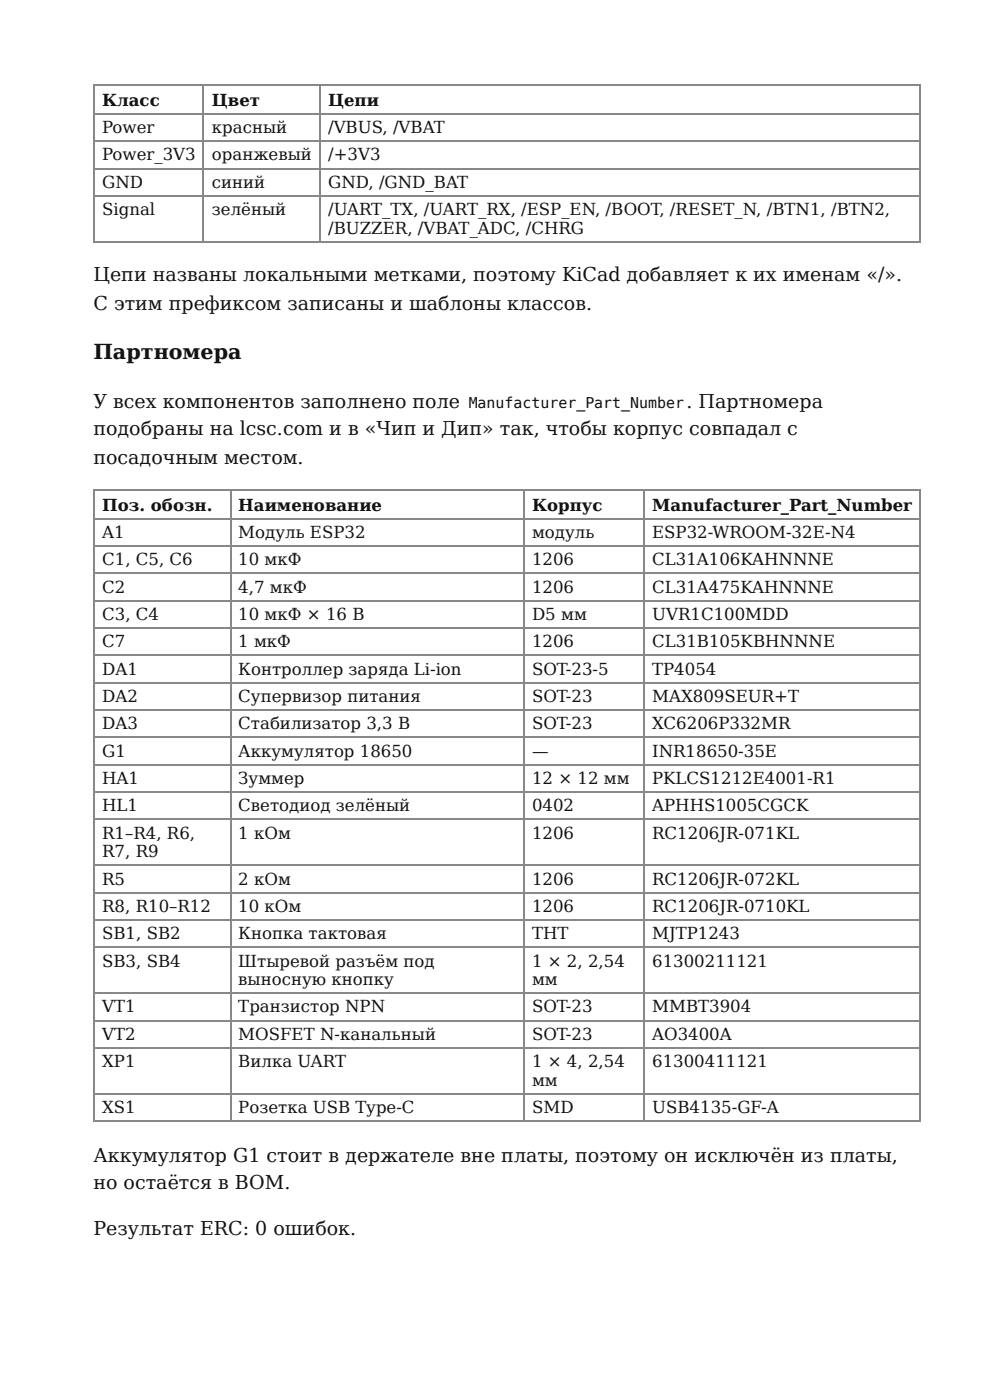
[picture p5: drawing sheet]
<svg xmlns="http://www.w3.org/2000/svg" width="210mm" height="297mm" viewBox="0 0 210 297" stroke-linecap="round" stroke-linejoin="round" font-family="sans-serif">
<defs><g id="words">
<text font-size="4.4" fill="#111" x="19.8" y="76.3">Партномера</text>
<g font-size="4" fill="#111">
<text x="19.8" y="59.7">Цепи названы локальными метками, поэтому KiCad добавляет к их именам «/».</text>
<text x="19.8" y="65.7">С этим префиксом записаны и шаблоны классов.</text>
<text x="19.8" y="86.6">У всех компонентов заполнено поле</text>
<text x="145.8" y="86.6">. Партномера</text>
<text x="19.8" y="92.4">подобраны на lcsc.com и в «Чип и Дип» так, чтобы корпус совпадал с</text>
<text x="19.8" y="98.4">посадочным местом.</text>
<text x="19.8" y="246.7">Аккумулятор G1 стоит в держателе вне платы, поэтому он исключён из платы,</text>
<text x="19.8" y="252.5">но остаётся в BOM.</text>
<text x="19.8" y="262.3">Результат ERC: 0 ошибок.</text>
</g>
<g font-size="3.5" fill="#111">
<text x="21.7" y="22.5">Класс</text>
<text x="45" y="22.5">Цвет</text>
<text x="69.7" y="22.5">Цепи</text>
<text x="21.7" y="28.3">Power</text>
<text x="45" y="28.3">красный</text>
<text x="69.7" y="28.3">/VBUS, /VBAT</text>
<text x="21.7" y="34.1">Power_3V3</text>
<text x="45" y="34.1">оранжевый</text>
<text x="69.7" y="34.1">/+3V3</text>
<text x="21.7" y="39.9">GND</text>
<text x="45" y="39.9">синий</text>
<text x="69.7" y="39.9">GND, /GND_BAT</text>
<text x="21.7" y="45.7">Signal</text>
<text x="45" y="45.7">зелёный</text>
<text x="69.7" y="45.7">/UART_TX, /UART_RX, /ESP_EN, /BOOT, /RESET_N, /BTN1, /BTN2,</text>
<text x="69.7" y="49.6">/BUZZER, /VBAT_ADC, /CHRG</text>
<text x="21.7" y="108.5">Поз. обозн.</text>
<text x="50.6" y="108.5">Наименование</text>
<text x="113" y="108.5">Корпус</text>
<text x="138.5" y="108.5">Manufacturer_Part_Number</text>
<text x="21.7" y="114.3">A1</text>
<text x="50.6" y="114.3">Модуль ESP32</text>
<text x="113" y="114.3">модуль</text>
<text x="138.5" y="114.3">ESP32-WROOM-32E-N4</text>
<text x="21.7" y="120.1">C1, C5, C6</text>
<text x="21.7" y="125.9">C2</text>
<text x="50.6" y="120.1">10 мкФ</text>
<text x="50.6" y="125.9">4,7 мкФ</text>
<text x="113" y="120.1">1206</text>
<text x="113" y="125.9">1206</text>
<text x="138.5" y="120.1">CL31A106KAHNNNE</text>
<text x="138.5" y="125.9">CL31A475KAHNNNE</text>
<text x="21.7" y="131.7">C3, C4</text>
<text x="50.6" y="131.7">10 мкФ × 16 В</text>
<text x="113" y="131.7">D5 мм</text>
<text x="138.5" y="131.7">UVR1C100MDD</text>
<text x="21.7" y="137.5">C7</text>
<text x="50.6" y="137.5">1 мкФ</text>
<text x="113" y="137.5">1206</text>
<text x="138.5" y="137.5">CL31B105KBHNNNE</text>
<text x="21.7" y="143.3">DA1</text>
<text x="50.6" y="143.3">Контроллер заряда Li-ion</text>
<text x="113" y="143.3">SOT-23-5</text>
<text x="138.5" y="143.3">TP4054</text>
<text x="21.7" y="149.1">DA2</text>
<text x="50.6" y="149.1">Супервизор питания</text>
<text x="113" y="149.1">SOT-23</text>
<text x="138.5" y="149.1">MAX809SEUR+T</text>
<text x="21.7" y="154.9">DA3</text>
<text x="50.6" y="154.9">Стабилизатор 3,3 В</text>
<text x="113" y="154.9">SOT-23</text>
<text x="138.5" y="154.9">XC6206P332MR</text>
<text x="21.7" y="160.7">G1</text>
<text x="50.6" y="160.7">Аккумулятор 18650</text>
<text x="113" y="160.7">—</text>
<text x="138.5" y="160.7">INR18650-35E</text>
<text x="21.7" y="166.5">HA1</text>
<text x="50.6" y="166.5">Зуммер</text>
<text x="113" y="166.5">12 × 12 мм</text>
<text x="138.5" y="166.5">PKLCS1212E4001-R1</text>
<text x="21.7" y="172.3">HL1</text>
<text x="50.6" y="172.3">Светодиод зелёный</text>
<text x="113" y="172.3">0402</text>
<text x="138.5" y="172.3">APHHS1005CGCK</text>
<text x="21.7" y="178.1">R1–R4, R6,</text>
<text x="50.6" y="178.1">1 кОм</text>
<text x="113" y="178.1">1206</text>
<text x="138.5" y="178.1">RC1206JR-071KL</text>
<text x="21.7" y="182.1">R7, R9</text>
<text x="21.7" y="187.9">R5</text>
<text x="50.6" y="187.9">2 кОм</text>
<text x="113" y="187.9">1206</text>
<text x="138.5" y="187.9">RC1206JR-072KL</text>
<text x="21.7" y="193.7">R8, R10–R12</text>
<text x="50.6" y="193.7">10 кОм</text>
<text x="113" y="193.7">1206</text>
<text x="138.5" y="193.7">RC1206JR-0710KL</text>
<text x="21.7" y="199.5">SB1, SB2</text>
<text x="50.6" y="199.5">Кнопка тактовая</text>
<text x="113" y="199.5">THT</text>
<text x="138.5" y="199.5">MJTP1243</text>
<text x="21.7" y="205.3">SB3, SB4</text>
<text x="50.6" y="205.3">Штыревой разъём под</text>
<text x="50.6" y="209.2">выносную кнопку</text>
<text x="113" y="205.3">1 × 2, 2,54</text>
<text x="113" y="209.2">мм</text>
<text x="138.5" y="205.3">61300211121</text>
<text x="21.7" y="215">VT1</text>
<text x="50.6" y="215">Транзистор NPN</text>
<text x="113" y="215">SOT-23</text>
<text x="138.5" y="215">MMBT3904</text>
<text x="21.7" y="220.8">VT2</text>
<text x="50.6" y="220.8">MOSFET N-канальный</text>
<text x="113" y="220.8">SOT-23</text>
<text x="138.5" y="220.8">AO3400A</text>
<text x="21.7" y="226.6">XP1</text>
<text x="50.6" y="226.6">Вилка UART</text>
<text x="113" y="226.6">1 × 4, 2,54</text>
<text x="138.5" y="226.6">61300411121</text>
<text x="113" y="230.6">мм</text>
<text x="21.7" y="236.4">XS1</text>
<text x="50.6" y="236.4">Розетка USB Type-C</text>
<text x="113" y="236.4">SMD</text>
<text x="138.5" y="236.4">USB4135-GF-A</text>
</g>
<text font-size="3.2" fill="#111" x="99.5" y="86.6">Manufacturer_Part_Number</text>
</g></defs>
<path d="M19.8 18.1h175.7M20 18v33.5M43.2 18v33.5M68 18v33.5M195.4 18v33.5M19.8 24.2h175.7M19.8 30h175.7M19.8 35.8h175.7M19.8 41.6h175.7M19.8 51.4h175.7" fill="none" stroke="#888" stroke-width=".26"/>
<g fill="#fff">
<path d="M20.1 104.3h28.8v6h-28.8z"/>
<path d="M48.9 104.3h62.5v6h-62.5z"/>
<path d="M111.4 104.3h25.3v6h-25.3z"/>
<path d="M136.7 104.3h58.8v6h-58.8z"/>
</g>
<g fill="none" stroke="#888" stroke-width=".26">
<path d="M19.8 104.1h175.7M19.8 110.2h175.7M19.8 116h175.7M20 104v134.3M49 104v134.3M111.2 104v134.3M136.8 104v134.3M195.4 104v134.3M19.8 121.8h175.7M19.8 127.6h175.7M19.8 133.4h175.7M19.8 139.2h175.7"/>
<path d="M19.8 145h175.7M19.8 150.8h175.7M19.8 156.6h175.7M19.8 162.4h175.7M19.8 168.2h175.7M19.8 174h175.7M19.8 183.8h175.7M19.8 189.6h175.7M19.8 195.4h175.7M19.8 201.2h175.7M19.8 211h175.7M19.8 216.8h175.7"/>
<path d="M19.8 222.6h175.7M19.8 232.3h175.7M19.8 238.1h175.7"/>
</g>
<path d="M99 83.7h46.7v3.7h-46.7z" fill="#fff"/>
<use href="#words"/>
</svg>
